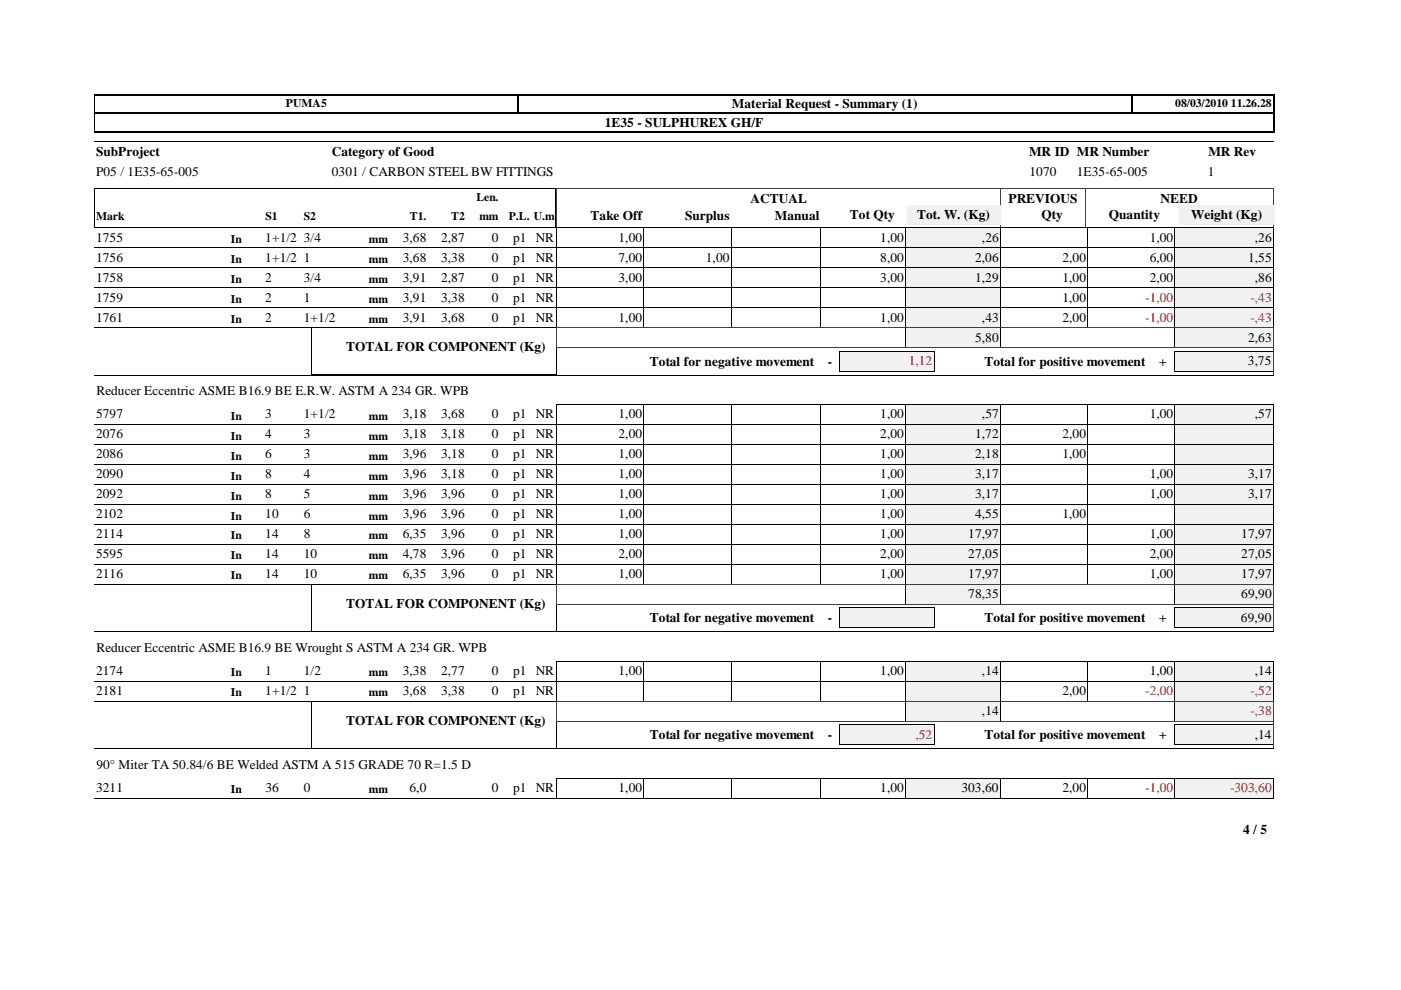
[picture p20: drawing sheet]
<svg xmlns="http://www.w3.org/2000/svg" width="297mm" height="210mm" viewBox="0 0 297 210" stroke-linecap="round" stroke-linejoin="round" font-family="sans-serif">
<defs><g id="words">
<g font-size="2.8">
<text x="155.2" y="22.9">Material Request - Summary (1)</text>
<text x="128.2" y="26.8">1E35 - SULPHUREX GH/F</text>
<text x="20.4" y="33.1">SubProject</text>
<text x="70.4" y="33">Category of Good</text>
<text x="218.2" y="33">MR ID MR Number</text>
<text x="256.2" y="33">MR Rev</text>
<text x="20.4" y="37.3">P05 / 1E35-65-005</text>
<text x="70.4" y="37.2">0301 / CARBON STEEL BW FITTINGS</text>
<text x="218.3" y="37.2">1070</text>
<text x="228.3" y="37.2">1E35-65-005</text>
<text x="256.1" y="37.2">1</text>
<text x="125.2" y="46.7">Take Off</text>
<text x="145.2" y="46.7">Surplus</text>
<text x="159.1" y="43">ACTUAL</text>
<text x="164.3" y="46.7">Manual</text>
<text x="180.2" y="46.4">Tot Qty</text>
<text x="194.4" y="46.4">Tot. W. (Kg)</text>
<text x="213.8" y="43">PREVIOUS</text>
<text x="220.8" y="46.4">Qty</text>
<text x="235.1" y="46.4">Quantity</text>
<text x="246.1" y="43">NEED</text>
<text x="252.6" y="46.4">Weight (Kg)</text>
<text x="20.4" y="51.3">1755</text>
<text x="56.2" y="51.3">1+1/2 3/4</text>
<text x="85.4" y="51.3">3,68</text>
<text x="93.5" y="51.3">2,87</text>
<text x="104.3" y="51.3">0</text>
<text x="108.8" y="51.3">p1 NR</text>
<text x="131.1" y="51.3">1,00</text>
<text x="186.6" y="51.3">1,00</text>
<text x="208.2" y="51.3">,26</text>
<text x="243.8" y="51.3">1,00</text>
<text x="266.1" y="51.3">,26</text>
<text x="20.4" y="55.5">1756</text>
<text x="20.4" y="59.7">1758</text>
<text x="56.2" y="55.5">1+1/2 1</text>
<text x="56.2" y="59.7">2</text>
<text x="64.4" y="59.7">3/4</text>
<text x="85.4" y="55.5">3,68</text>
<text x="85.4" y="59.7">3,91</text>
<text x="93.5" y="55.5">3,38</text>
<text x="93.5" y="59.7">2,87</text>
<text x="104.3" y="55.5">0</text>
<text x="104.3" y="59.7">0</text>
<text x="108.8" y="55.5">p1 NR</text>
<text x="108.8" y="59.7">p1 NR</text>
<text x="131.1" y="55.5">7,00</text>
<text x="131.1" y="59.7">3,00</text>
<text x="149.6" y="55.5">1,00</text>
<text x="186.6" y="55.5">8,00</text>
<text x="186.6" y="59.7">3,00</text>
<text x="206.8" y="55.5">2,06</text>
<text x="206.8" y="59.7">1,29</text>
<text x="225.3" y="55.5">2,00</text>
<text x="225.3" y="59.7">1,00</text>
<text x="243.8" y="55.5">6,00</text>
<text x="243.8" y="59.7">2,00</text>
<text x="264.6" y="55.5">1,55</text>
<text x="266.1" y="59.7">,86</text>
<text x="20.4" y="64">1759</text>
<text x="56.3" y="64">2</text>
<text x="64.4" y="64">1</text>
<text x="85.4" y="64">3,91</text>
<text x="93.5" y="64">3,38</text>
<text x="104.3" y="64">0</text>
<text x="108.8" y="64">p1 NR</text>
<text x="225.3" y="64">1,00</text>
<text x="20.4" y="68.2">1761</text>
<text x="56.2" y="68.2">2</text>
<text x="64.4" y="68.2">1+1/2</text>
<text x="85.4" y="68.2">3,91</text>
<text x="93.5" y="68.2">3,68</text>
<text x="104.3" y="68.2">0</text>
<text x="108.8" y="68.2">p1 NR</text>
<text x="131.1" y="68.2">1,00</text>
<text x="186.6" y="68.2">1,00</text>
<text x="208.2" y="68.2">,43</text>
<text x="225.3" y="68.2">2,00</text>
<text x="73.4" y="74.5">TOTAL FOR COMPONENT (Kg)</text>
<text x="137.7" y="77.5">Total for negative movement</text>
<text x="175.5" y="77.5">-</text>
<text x="206.8" y="72.4">5,80</text>
<text x="208.7" y="77.5">Total for positive movement</text>
<text x="245.7" y="77.5">+</text>
<text x="264.5" y="77.5">3,75</text>
<text x="264.6" y="72.4">2,63</text>
<text x="20.4" y="83.8">Reducer Eccentric ASME B16.9 BE E.R.W. ASTM A 234 GR. WPB</text>
<text x="20.4" y="88.7">5797</text>
<text x="56.2" y="88.7">3</text>
<text x="64.4" y="88.7">1+1/2</text>
<text x="85.4" y="88.7">3,18</text>
<text x="93.5" y="88.7">3,68</text>
<text x="104.3" y="88.7">0</text>
<text x="108.8" y="88.7">p1 NR</text>
<text x="131.1" y="88.7">1,00</text>
<text x="186.6" y="88.7">1,00</text>
<text x="208.2" y="88.7">,57</text>
<text x="243.8" y="88.7">1,00</text>
<text x="266.1" y="88.7">,57</text>
<text x="20.4" y="93">2076</text>
<text x="56.3" y="93">4</text>
<text x="64.4" y="93">3</text>
<text x="85.4" y="93">3,18</text>
<text x="93.5" y="93">3,18</text>
<text x="104.3" y="93">0</text>
<text x="108.8" y="93">p1 NR</text>
<text x="131.1" y="93">2,00</text>
<text x="186.6" y="93">2,00</text>
<text x="206.8" y="93">1,72</text>
<text x="225.3" y="93">2,00</text>
<text x="20.4" y="97.2">2086</text>
<text x="20.4" y="101.4">2090</text>
<text x="56.3" y="97.2">6</text>
<text x="56.3" y="101.4">8</text>
<text x="64.4" y="97.2">3</text>
<text x="64.4" y="101.4">4</text>
<text x="85.4" y="97.2">3,96</text>
<text x="85.4" y="101.4">3,96</text>
<text x="93.5" y="97.2">3,18</text>
<text x="93.5" y="101.4">3,18</text>
<text x="104.3" y="97.2">0</text>
<text x="104.3" y="101.4">0</text>
<text x="108.8" y="97.2">p1 NR</text>
<text x="108.8" y="101.4">p1 NR</text>
<text x="131.1" y="97.2">1,00</text>
<text x="131.1" y="101.4">1,00</text>
<text x="186.6" y="97.2">1,00</text>
<text x="186.6" y="101.4">1,00</text>
<text x="206.8" y="97.2">2,18</text>
<text x="206.8" y="101.4">3,17</text>
<text x="225.3" y="97.2">1,00</text>
<text x="243.8" y="101.4">1,00</text>
<text x="264.6" y="101.4">3,17</text>
<text x="20.4" y="105.7">2092</text>
<text x="56.3" y="105.7">8</text>
<text x="64.4" y="105.7">5</text>
<text x="85.4" y="105.7">3,96</text>
<text x="93.5" y="105.7">3,96</text>
<text x="104.3" y="105.7">0</text>
<text x="108.8" y="105.7">p1 NR</text>
<text x="131.1" y="105.7">1,00</text>
<text x="186.6" y="105.7">1,00</text>
<text x="206.8" y="105.7">3,17</text>
<text x="243.8" y="105.7">1,00</text>
<text x="264.6" y="105.7">3,17</text>
<text x="20.4" y="109.9">2102</text>
<text x="56.3" y="109.9">10</text>
<text x="64.4" y="109.9">6</text>
<text x="85.4" y="109.9">3,96</text>
<text x="93.5" y="109.9">3,96</text>
<text x="104.3" y="109.9">0</text>
<text x="108.8" y="109.9">p1 NR</text>
<text x="131.1" y="109.9">1,00</text>
<text x="186.6" y="109.9">1,00</text>
<text x="206.8" y="109.9">4,55</text>
<text x="225.3" y="109.9">1,00</text>
<text x="20.4" y="114.1">2114</text>
<text x="20.4" y="118.4">5595</text>
<text x="56.3" y="114.1">14</text>
<text x="56.3" y="118.4">14</text>
<text x="64.4" y="114.1">8</text>
<text x="64.4" y="118.4">10</text>
<text x="85.4" y="114.1">6,35</text>
<text x="85.4" y="118.4">4,78</text>
<text x="93.5" y="118.4">3,96</text>
<text x="93.5" y="114.1">3,96</text>
<text x="104.3" y="118.4">0</text>
<text x="104.3" y="114.1">0</text>
<text x="108.8" y="118.4">p1 NR</text>
<text x="108.8" y="114.1">p1 NR</text>
<text x="131.1" y="114.1">1,00</text>
<text x="131.1" y="118.4">2,00</text>
<text x="186.6" y="114.1">1,00</text>
<text x="186.6" y="118.4">2,00</text>
<text x="205.3" y="114.1">17,97</text>
<text x="205.3" y="118.4">27,05</text>
<text x="243.8" y="114.1">1,00</text>
<text x="243.8" y="118.4">2,00</text>
<text x="263.2" y="114.1">17,97</text>
<text x="263.2" y="118.4">27,05</text>
<text x="20.4" y="122.6">2116</text>
<text x="56.3" y="122.6">14</text>
<text x="64.4" y="122.6">10</text>
<text x="85.4" y="122.6">6,35</text>
<text x="93.5" y="122.6">3,96</text>
<text x="104.3" y="122.6">0</text>
<text x="108.8" y="122.6">p1 NR</text>
<text x="131.1" y="122.6">1,00</text>
<text x="186.6" y="122.6">1,00</text>
<text x="205.3" y="122.6">17,97</text>
<text x="243.8" y="122.6">1,00</text>
<text x="263.2" y="122.6">17,97</text>
<text x="73.4" y="128.9">TOTAL FOR COMPONENT (Kg)</text>
<text x="137.7" y="131.9">Total for negative movement</text>
<text x="175.5" y="131.9">-</text>
<text x="205.3" y="126.8">78,35</text>
<text x="208.7" y="131.9">Total for positive movement</text>
<text x="245.7" y="131.9">+</text>
<text x="263.1" y="131.9">69,90</text>
<text x="263.2" y="126.8">69,90</text>
<text x="20.4" y="143.2">2174</text>
<text x="20.4" y="138.3">Reducer Eccentric ASME B16.9 BE Wrought S ASTM A 234 GR. WPB</text>
<text x="56.2" y="143.2">1</text>
<text x="64.4" y="143.2">1/2</text>
<text x="85.4" y="143.2">3,38</text>
<text x="93.5" y="143.2">2,77</text>
<text x="104.3" y="143.2">0</text>
<text x="108.8" y="143.2">p1 NR</text>
<text x="131.1" y="143.2">1,00</text>
<text x="186.6" y="143.2">1,00</text>
<text x="208.2" y="143.2">,14</text>
<text x="243.8" y="143.2">1,00</text>
<text x="266.1" y="143.2">,14</text>
<text x="20.4" y="147.4">2181</text>
<text x="56.3" y="147.4">1+1/2 1</text>
<text x="85.4" y="147.4">3,68</text>
<text x="93.5" y="147.4">3,38</text>
<text x="104.3" y="147.4">0</text>
<text x="108.8" y="147.4">p1 NR</text>
<text x="225.3" y="147.4">2,00</text>
<text x="73.4" y="153.7">TOTAL FOR COMPONENT (Kg)</text>
<text x="208.2" y="151.6">,14</text>
<text x="137.7" y="156.7">Total for negative movement</text>
<text x="175.5" y="156.7">-</text>
<text x="208.7" y="156.7">Total for positive movement</text>
<text x="245.7" y="156.7">+</text>
<text x="266" y="156.7">,14</text>
<text x="20.4" y="168">3211</text>
<text x="20.4" y="163.1">90° Miter TA 50.84/6 BE Welded ASTM A 515 GRADE 70 R=1.5 D</text>
<text x="56.3" y="168">36</text>
<text x="64.4" y="168">0</text>
<text x="86.8" y="168">6,0</text>
<text x="104.3" y="168">0</text>
<text x="108.8" y="168">p1 NR</text>
<text x="131.1" y="168">1,00</text>
<text x="186.6" y="168">1,00</text>
<text x="203.8" y="168">303,60</text>
<text x="225.3" y="168">2,00</text>
<text x="263.6" y="176.9">4 / 5</text>
</g>
<g font-size="2.8" fill="#f00">
<text x="242.8" y="64">-1,00</text>
<text x="265.1" y="64">-,43</text>
<text x="242.8" y="68.2">-1,00</text>
<text x="265.1" y="68.2">-,43</text>
<text x="192.7" y="77.5">1,12</text>
<text x="242.8" y="147.4">-2,00</text>
<text x="265.1" y="147.4">-,52</text>
<text x="265.1" y="151.6">-,38</text>
<text x="194.1" y="156.7">,52</text>
<text x="242.8" y="168">-1,00</text>
<text x="260.8" y="168">-303,60</text>
</g>
<g font-size="2.5">
<text x="60.6" y="22.6">PUMA5</text>
<text x="249.2" y="22.6">08/03/2010 11.26.28</text>
<text x="20.4" y="46.7">Mark</text>
<text x="56.3" y="46.7">S1</text>
<text x="64.4" y="46.7">S2</text>
<text x="86.9" y="46.7">T1.</text>
<text x="95.7" y="46.7">T2</text>
<text x="101" y="42.7">Len.</text>
<text x="101.6" y="46.7">mm</text>
<text x="107.9" y="46.7">P.L. U.m</text>
<text x="49" y="51.5">In</text>
<text x="78.2" y="51.5">mm</text>
<text x="49" y="55.8">In</text>
<text x="49" y="60">In</text>
<text x="78.2" y="55.8">mm</text>
<text x="78.2" y="60">mm</text>
<text x="49" y="64.2">In</text>
<text x="78.2" y="64.2">mm</text>
<text x="49" y="68.5">In</text>
<text x="78.2" y="68.5">mm</text>
<text x="49" y="89">In</text>
<text x="78.2" y="89">mm</text>
<text x="49" y="93.2">In</text>
<text x="78.2" y="93.2">mm</text>
<text x="49" y="97.5">In</text>
<text x="49" y="101.7">In</text>
<text x="78.2" y="97.5">mm</text>
<text x="78.2" y="101.7">mm</text>
<text x="49" y="105.9">In</text>
<text x="78.2" y="105.9">mm</text>
<text x="49" y="110.2">In</text>
<text x="78.2" y="110.2">mm</text>
<text x="49" y="114.4">In</text>
<text x="49" y="118.6">In</text>
<text x="78.2" y="114.4">mm</text>
<text x="78.2" y="118.6">mm</text>
<text x="49" y="122.9">In</text>
<text x="78.2" y="122.9">mm</text>
<text x="49" y="143.4">In</text>
<text x="78.2" y="143.4">mm</text>
<text x="49" y="147.7">In</text>
<text x="78.2" y="147.7">mm</text>
<text x="49" y="168.2">In</text>
<text x="78.2" y="168.2">mm</text>
</g>
</g></defs>
<path d="M270.1 20v4.1M20 20.1h250.3M20 24h250.3M20 27.9h250.3" fill="none" stroke="#000" stroke-width=".25"/>
<path d="M239.9 20v4.1" fill="none" stroke="#000" stroke-width=".38"/>
<path d="M109.9 20v4.1" fill="none" stroke="#000" stroke-width=".34"/>
<path d="M20.1 20v8M20 30h250M20 39.9h97.9M20 39.9v8.3l97.9 .1v-8.4" fill="none" stroke="#000" stroke-width=".21"/>
<path d="M20 24h250.3M270.1 23.9v4.1" fill="none" stroke="#000" stroke-width=".3"/>
<path d="M118 39.9h152M118 39.9v8.3h152M212.1 39.9v8.4M212.2 39.9v8.4M230.1 39.9v8.4M270 39.9v8.4" fill="none" stroke="#404040" stroke-width=".21"/>
<path d="M99.6 43.9h6.4v3.8h-6.4z" fill="#fff"/>
<g fill="#f1f1f1">
<path d="M192.3 43.4h19.8v4.2h-19.8z"/>
<path d="M250 43.4h20.2v4.2h-20.2z"/>
</g>
<path d="M118 48.3h74.1M118 48.3v4.2M136.5 48.3v4.2M155 48.3v4.2M174 48.3v4.2M192 48.3l.1 4.2h-172.1M212.1 48.3h37M212.1 48.3v4.2M230.6 48.3v4.2M249.1 48.3v4.2h-37" fill="none" stroke="#000" stroke-width=".21"/>
<path d="M192.1 48.3h20v4.2h-20z" fill="#f1f1f1"/>
<path d="M192 48.3h20.1M192 48.3v4.2h20.1v-4.2" fill="none" stroke="#000" stroke-width=".21"/>
<path d="M249.1 48.3h20.9v4.2h-20.9z" fill="#f1f1f1"/>
<path d="M118 52.5h74.1M118 52.5v4.3M136.5 52.5v4.3M155 52.5v4.3M174 52.5v4.3M192 52.5l.1 4.2h-172.1M212.1 52.5h57.9M212.1 52.5v4.3M230.6 52.5v4.3M249.1 48.3h20.9M249.1 48.3v8.5l-37-.1M270 48.3v4.2" fill="none" stroke="#000" stroke-width=".21"/>
<path d="M192.1 52.5h20v4.2h-20z" fill="#f1f1f1"/>
<path d="M192 52.5h20.1M192 52.5v4.2l20.1 .1v-4.3" fill="none" stroke="#000" stroke-width=".21"/>
<path d="M249.1 52.5h20.9v4.2h-20.9z" fill="#f1f1f1"/>
<g fill="none" stroke="#000" stroke-width=".21">
<path d="M118 56.7h74.1M118 56.7v4.3M136.5 56.7v4.3M155 56.7v4.3M174 56.7v4.3M192 56.7v4.3M212.1 56.7h57.9M212.1 56.7v4.3M230.6 56.7v4.3M249.1 52.5h20.9M249.1 52.5v8.5M270 52.5v4.3"/>
<path d="M20 61h172.1M212.1 61h37"/>
</g>
<path d="M192.1 56.7h20v4.3h-20z" fill="#f1f1f1"/>
<path d="M192 56.7h20.1M192 56.7v4.3M212.1 56.7v4.3M192 61h20.1" fill="none" stroke="#000" stroke-width=".21"/>
<path d="M249.1 56.7h20.9v4.3h-20.9z" fill="#f1f1f1"/>
<path d="M249.1 56.7h20.9M249.1 56.7v8.5M270 56.7v4.3M20 65.2h172.1M118 65.2v-4.2h74.1l-.1 4.2M136.5 61v4.2M155 61v4.2M174 61v4.2M212.1 61h57.9M212.1 65.2h37M212.1 61v4.2M230.6 61v4.2" fill="none" stroke="#000" stroke-width=".21"/>
<path d="M192.1 61h20v4.2h-20z" fill="#f1f1f1"/>
<path d="M192 65.2h20.1M192 65.2v-4.2h20.1v4.2" fill="none" stroke="#000" stroke-width=".21"/>
<path d="M249.1 61h20.9v4.2h-20.9z" fill="#f1f1f1"/>
<path d="M20 69.4h172.1M118 69.5v-4.3h74.1l-.1 4.3M136.5 65.2v4.3M155 65.2v4.3M174 65.2v4.3M212.1 65.2h57.9M212.1 69.4h37M212.1 65.2v4.3M230.6 65.2v4.3M249.1 61h20.9M249.1 61v8.5M270 61v4.2" fill="none" stroke="#000" stroke-width=".21"/>
<path d="M192.1 65.2h20v4.2h-20z" fill="#f1f1f1"/>
<path d="M192 69.4h20.1M192 69.5v-4.3h20.1v4.3" fill="none" stroke="#000" stroke-width=".21"/>
<path d="M249.1 65.2h20.9v4.2h-20.9z" fill="#f1f1f1"/>
<path d="M249.1 65.2h20.9M249.1 69.4h20.9M249.1 65.2v4.3M270 65.2v4.3" fill="none" stroke="#000" stroke-width=".21"/>
<path d="M192.1 69.4h20v4.3h-20z" fill="#f1f1f1"/>
<path d="M192 69.4h20.1v4.3h-20.1z" fill="none" stroke="#000" stroke-width=".21"/>
<path d="M249.1 69.4h20.9v4.3h-20.9z" fill="#f1f1f1"/>
<path d="M249.1 69.4h20.9M249.1 73.7h20.9M249.1 69.4v4.3M270 69.4v4.3" fill="none" stroke="#000" stroke-width=".21"/>
<path d="M249.1 74.5h20.8v4.2h-20.8z" fill="#f1f1f1"/>
<path d="M249 78.7h21M249.1 78.7l-.1-4.3h21l-.1 4.3" fill="none" stroke="#000" stroke-width=".21"/>
<path d="M178 74.5h20v4.2h-20z" fill="#f1f1f1"/>
<g fill="none" stroke="#000" stroke-width=".21">
<path d="M20 79.5h250M66 69.4h52.1l-.1 10h-52zM177.9 78.7h20.2M177.9 78.7v-4.3h20.2v4.3M118 85.7h74.1M118 85.7v4.3M136.5 85.7v4.3M155 85.7v4.3M174 85.7v4.3M192 85.7l.1 4.3h-172.1M212.1 85.7h37M212.1 85.7v4.3"/>
<path d="M230.6 85.7v4.3M249.1 85.7v4.3h-37"/>
</g>
<path d="M118 69.5h152.1M118 69.5v4.3h152.1M118 79.5h152.1M118 73.7v5.8M270.1 69.5v4.3M270.1 73.7v5.8" fill="none" stroke="#404040" stroke-width=".21"/>
<path d="M192.1 85.7h20v4.3h-20z" fill="#f1f1f1"/>
<path d="M192 85.7h20.1M192 85.7v4.3h20.1v-4.3" fill="none" stroke="#000" stroke-width=".21"/>
<path d="M249.1 85.7h20.9v4.3h-20.9z" fill="#f1f1f1"/>
<g fill="none" stroke="#000" stroke-width=".21">
<path d="M20 94.2h172.1M118 90h74.1M118 90v4.2M136.5 90v4.2M155 90v4.2M174 90v4.2M192 90v4.2M212.1 90h57.9M212.1 94.2h37M212.1 90v4.2M230.6 90v4.2M249.1 85.7h20.9"/>
<path d="M249.1 85.7v8.5M270 85.7v4.3"/>
</g>
<path d="M192.1 90h20v4.2h-20z" fill="#f1f1f1"/>
<path d="M192 90h20.1M192 94.2h20.1M192 90v4.2M212.1 90v4.2" fill="none" stroke="#000" stroke-width=".21"/>
<path d="M249.1 90h20.9v4.2h-20.9z" fill="#f1f1f1"/>
<path d="M20 98.4h172.1M118 98.5v-4.3h74.1l-.1 4.3M136.5 94.2v4.3M155 94.2v4.3M174 94.2v4.3M212.1 94.2h57.9M212.1 98.4h37M212.1 94.2v4.3M230.6 94.2v4.3M249.1 90h20.9M249.1 90v8.5M270 90v4.2" fill="none" stroke="#000" stroke-width=".21"/>
<path d="M192.1 94.2h20v4.2h-20z" fill="#f1f1f1"/>
<path d="M192 98.4h20.1M192 98.5v-4.3h20.1v4.3" fill="none" stroke="#000" stroke-width=".21"/>
<path d="M249.1 94.2h20.9v4.2h-20.9z" fill="#f1f1f1"/>
<path d="M136.5 98.4v4.3M155 98.4v4.3M174 98.4v4.3M212.1 98.4h57.9M212.1 98.4v4.3M230.6 98.4v4.3M249.1 94.2h20.9M249.1 94.2v8.5M270 94.2v4.3M20 102.7h172.1M118 102.7v-4.3h74.1l-.1 4.3M212.1 102.7h37" fill="none" stroke="#000" stroke-width=".21"/>
<path d="M192.1 98.4h20v4.3h-20z" fill="#f1f1f1"/>
<path d="M192 102.7h20.1M192 102.7v-4.3h20.1v4.3" fill="none" stroke="#000" stroke-width=".21"/>
<path d="M249.1 98.4h20.9v4.3h-20.9z" fill="#f1f1f1"/>
<path d="M249.1 98.4h20.9M249.1 98.4v8.5h-37M270 98.4v4.3M20 106.9h172l.1-4.2h-74.1v4.2M136.5 102.7v4.2M155 102.7v4.2M174 102.7v4.2M212.1 102.7h57.9M212.1 102.7v4.2M230.6 102.7v4.2" fill="none" stroke="#000" stroke-width=".21"/>
<path d="M192.1 102.7h20v4.2h-20z" fill="#f1f1f1"/>
<path d="M192 102.7h20.1v4.2h-20.1z" fill="none" stroke="#000" stroke-width=".21"/>
<path d="M249.1 102.7h20.9v4.2h-20.9z" fill="#f1f1f1"/>
<path d="M20 111.1l172 .1 .1-4.3h-74.1v4.3M136.5 106.9v4.3M155 106.9v4.3M174 106.9v4.3M212.1 106.9h57.9M212.1 106.9v4.3M230.6 106.9v4.3M249.1 102.7h20.9M249.1 102.7v8.5l-37-.1M270 102.7v4.2" fill="none" stroke="#000" stroke-width=".21"/>
<path d="M192.1 106.9h20v4.2h-20z" fill="#f1f1f1"/>
<path d="M192 106.9h20.1v4.3l-20.1-.1z" fill="none" stroke="#000" stroke-width=".21"/>
<path d="M249.1 106.9h20.9v4.2h-20.9z" fill="#f1f1f1"/>
<path d="M20 115.4h172l.1-4.3h-74.1v4.3M136.5 111.1v4.3M155 111.1v4.3M174 111.1v4.3M212.1 111.1h57.9M212.1 111.1v4.3M230.6 111.1v4.3M249.1 106.9h20.9M249.1 106.9v8.5h-37M270 106.9v4.3" fill="none" stroke="#000" stroke-width=".21"/>
<path d="M192.1 111.1h20v4.3h-20z" fill="#f1f1f1"/>
<path d="M192 111.1h20.1v4.3h-20.1z" fill="none" stroke="#000" stroke-width=".21"/>
<path d="M249.1 111.1h20.9v4.3h-20.9z" fill="#f1f1f1"/>
<path d="M118 115.4h74.1M118 115.4v4.2M136.5 115.4v4.2M155 115.4v4.2M174 115.4v4.2M192 115.4l.1 4.2h-172.1M212.1 115.4h57.9M212.1 115.4v4.2M230.6 115.4v4.2M249.1 111.1h20.9M249.1 111.1v8.5h-37M270 111.1v4.3" fill="none" stroke="#000" stroke-width=".21"/>
<path d="M192.1 115.4h20v4.2h-20z" fill="#f1f1f1"/>
<path d="M192 115.4h20.1M192 115.4v4.2h20.1v-4.2" fill="none" stroke="#000" stroke-width=".21"/>
<path d="M249.1 115.4h20.9v4.2h-20.9z" fill="#f1f1f1"/>
<path d="M118 119.6h74.1M118 119.6v4.3M136.5 119.6v4.3M155 119.6v4.3M174 119.6v4.3M192 119.6l.1 4.2h-172.1M212.1 119.6h57.9M212.1 119.6v4.3M230.6 119.6v4.3M249.1 115.4h20.9M249.1 115.4v8.5l-37-.1M270 115.4v4.2" fill="none" stroke="#000" stroke-width=".21"/>
<path d="M192.1 119.6h20v4.2h-20z" fill="#f1f1f1"/>
<path d="M192 119.6h20.1M192 119.6v4.2l20.1 .1v-4.3" fill="none" stroke="#000" stroke-width=".21"/>
<path d="M249.1 119.6h20.9v4.2h-20.9z" fill="#f1f1f1"/>
<path d="M249.1 119.6h20.9M249.1 119.6v4.3M270 119.6v4.3M249.1 123.8h20.9" fill="none" stroke="#000" stroke-width=".21"/>
<path d="M192.1 123.8h20v4.3h-20z" fill="#f1f1f1"/>
<path d="M192 123.8h20.1M192 128.1h20.1M192 123.8v4.3M212.1 123.8v4.3" fill="none" stroke="#000" stroke-width=".21"/>
<path d="M249.1 123.8h20.9v4.3h-20.9z" fill="#f1f1f1"/>
<path d="M249.1 123.8h20.9M249.1 128.1h20.9M249.1 123.8v4.3M270 123.8v4.3" fill="none" stroke="#000" stroke-width=".21"/>
<path d="M249.1 128.9h20.8v4.2h-20.8z" fill="#f1f1f1"/>
<path d="M249 128.8h21M249.1 128.8l-.1 4.3h20.9v-4.3" fill="none" stroke="#000" stroke-width=".21"/>
<path d="M178 128.9h20v4.2h-20z" fill="#f1f1f1"/>
<g fill="none" stroke="#000" stroke-width=".21">
<path d="M20 134h250M66 123.8h52.1M66 133.8h52.1M66 123.8v10M118 123.8v10M177.9 128.8h20.2M177.9 128.8v4.3h20.2v-4.3M118 140.2h74.1M118 140.2v4.2M136.5 140.2v4.2M155 140.2v4.2M174 140.2v4.2"/>
<path d="M192 140.2l.1 4.2h-172.1M212.1 140.2h37M212.1 140.2v4.2M230.6 140.2v4.2M249.1 140.2v4.2h-37"/>
</g>
<path d="M118 128.1v5.8h152.1v-5.7h-152.1v-4.3h152.1v4.3" fill="none" stroke="#404040" stroke-width=".21"/>
<path d="M192.1 140.2h20v4.2h-20z" fill="#f1f1f1"/>
<path d="M192 140.2h20.1M192 140.2v4.2h20.1v-4.2" fill="none" stroke="#000" stroke-width=".21"/>
<path d="M249.1 140.2h20.9v4.2h-20.9z" fill="#f1f1f1"/>
<path d="M118 144.4h74.1M118 144.4v4.3M136.5 144.4v4.3M155 144.4v4.3M174 144.4v4.3M192 144.4l.1 4.3h-172.1M212.1 144.4h57.9M212.1 144.4v4.3M230.6 144.4v4.3M249.1 140.2h20.9M249.1 140.2v8.5h-37M270 140.2v4.2" fill="none" stroke="#000" stroke-width=".21"/>
<path d="M192.1 144.4h20v4.2h-20z" fill="#f1f1f1"/>
<path d="M192 144.4h20.1M192 144.4v4.3h20.1v-4.3" fill="none" stroke="#000" stroke-width=".21"/>
<path d="M249.1 144.4h20.9v4.2h-20.9z" fill="#f1f1f1"/>
<path d="M249.1 144.4h20.9M249.1 148.7h20.9M249.1 144.4v4.3M270 144.4v4.3" fill="none" stroke="#000" stroke-width=".21"/>
<path d="M192.1 148.6h20v4.3h-20z" fill="#f1f1f1"/>
<path d="M192 148.7h20.1M192 152.9h20.1M192 148.6v4.3M212.1 148.6v4.3" fill="none" stroke="#000" stroke-width=".21"/>
<path d="M249.1 148.6h20.9v4.3h-20.9z" fill="#f1f1f1"/>
<path d="M249.1 148.7h20.9M249.1 152.9h20.9M249.1 148.6v4.3M270 148.6v4.3" fill="none" stroke="#000" stroke-width=".21"/>
<path d="M249.1 153.7h20.8v4.2h-20.8z" fill="#f1f1f1"/>
<path d="M249 153.6h21M249.1 153.6l-.1 4.3h20.9v-4.3" fill="none" stroke="#000" stroke-width=".21"/>
<path d="M178 153.7h20v4.2h-20z" fill="#f1f1f1"/>
<g fill="none" stroke="#000" stroke-width=".21">
<path d="M20 158.8h250M66 148.7h52.1M66 158.6h52.1M66 148.6v10M118 148.6v10M177.9 153.6h20.2M177.9 153.6v4.3h20.2v-4.3M118 165h74.1M118 165v4.2M136.5 165v4.2M155 165v4.2M174 165v4.2"/>
<path d="M192 165l.1 4.2h-172.1M212.1 165h37M212.1 165v4.2M230.6 165v4.2M249.1 165v4.2h-37"/>
</g>
<path d="M118 153v5.7h152.1v-5.7h-152.1v-4.3h152.1v4.3" fill="none" stroke="#404040" stroke-width=".21"/>
<path d="M192.1 165h20v4.2h-20z" fill="#f1f1f1"/>
<path d="M192 165h20.1M192 165v4.2h20.1v-4.2" fill="none" stroke="#000" stroke-width=".21"/>
<path d="M249.1 165h20.9v4.2h-20.9z" fill="#f1f1f1"/>
<path d="M249.1 165h20.9M249.1 169.2h20.9M249.1 165v4.2M270 165v4.2" fill="none" stroke="#000" stroke-width=".21"/>
<use href="#words"/>
</svg>
